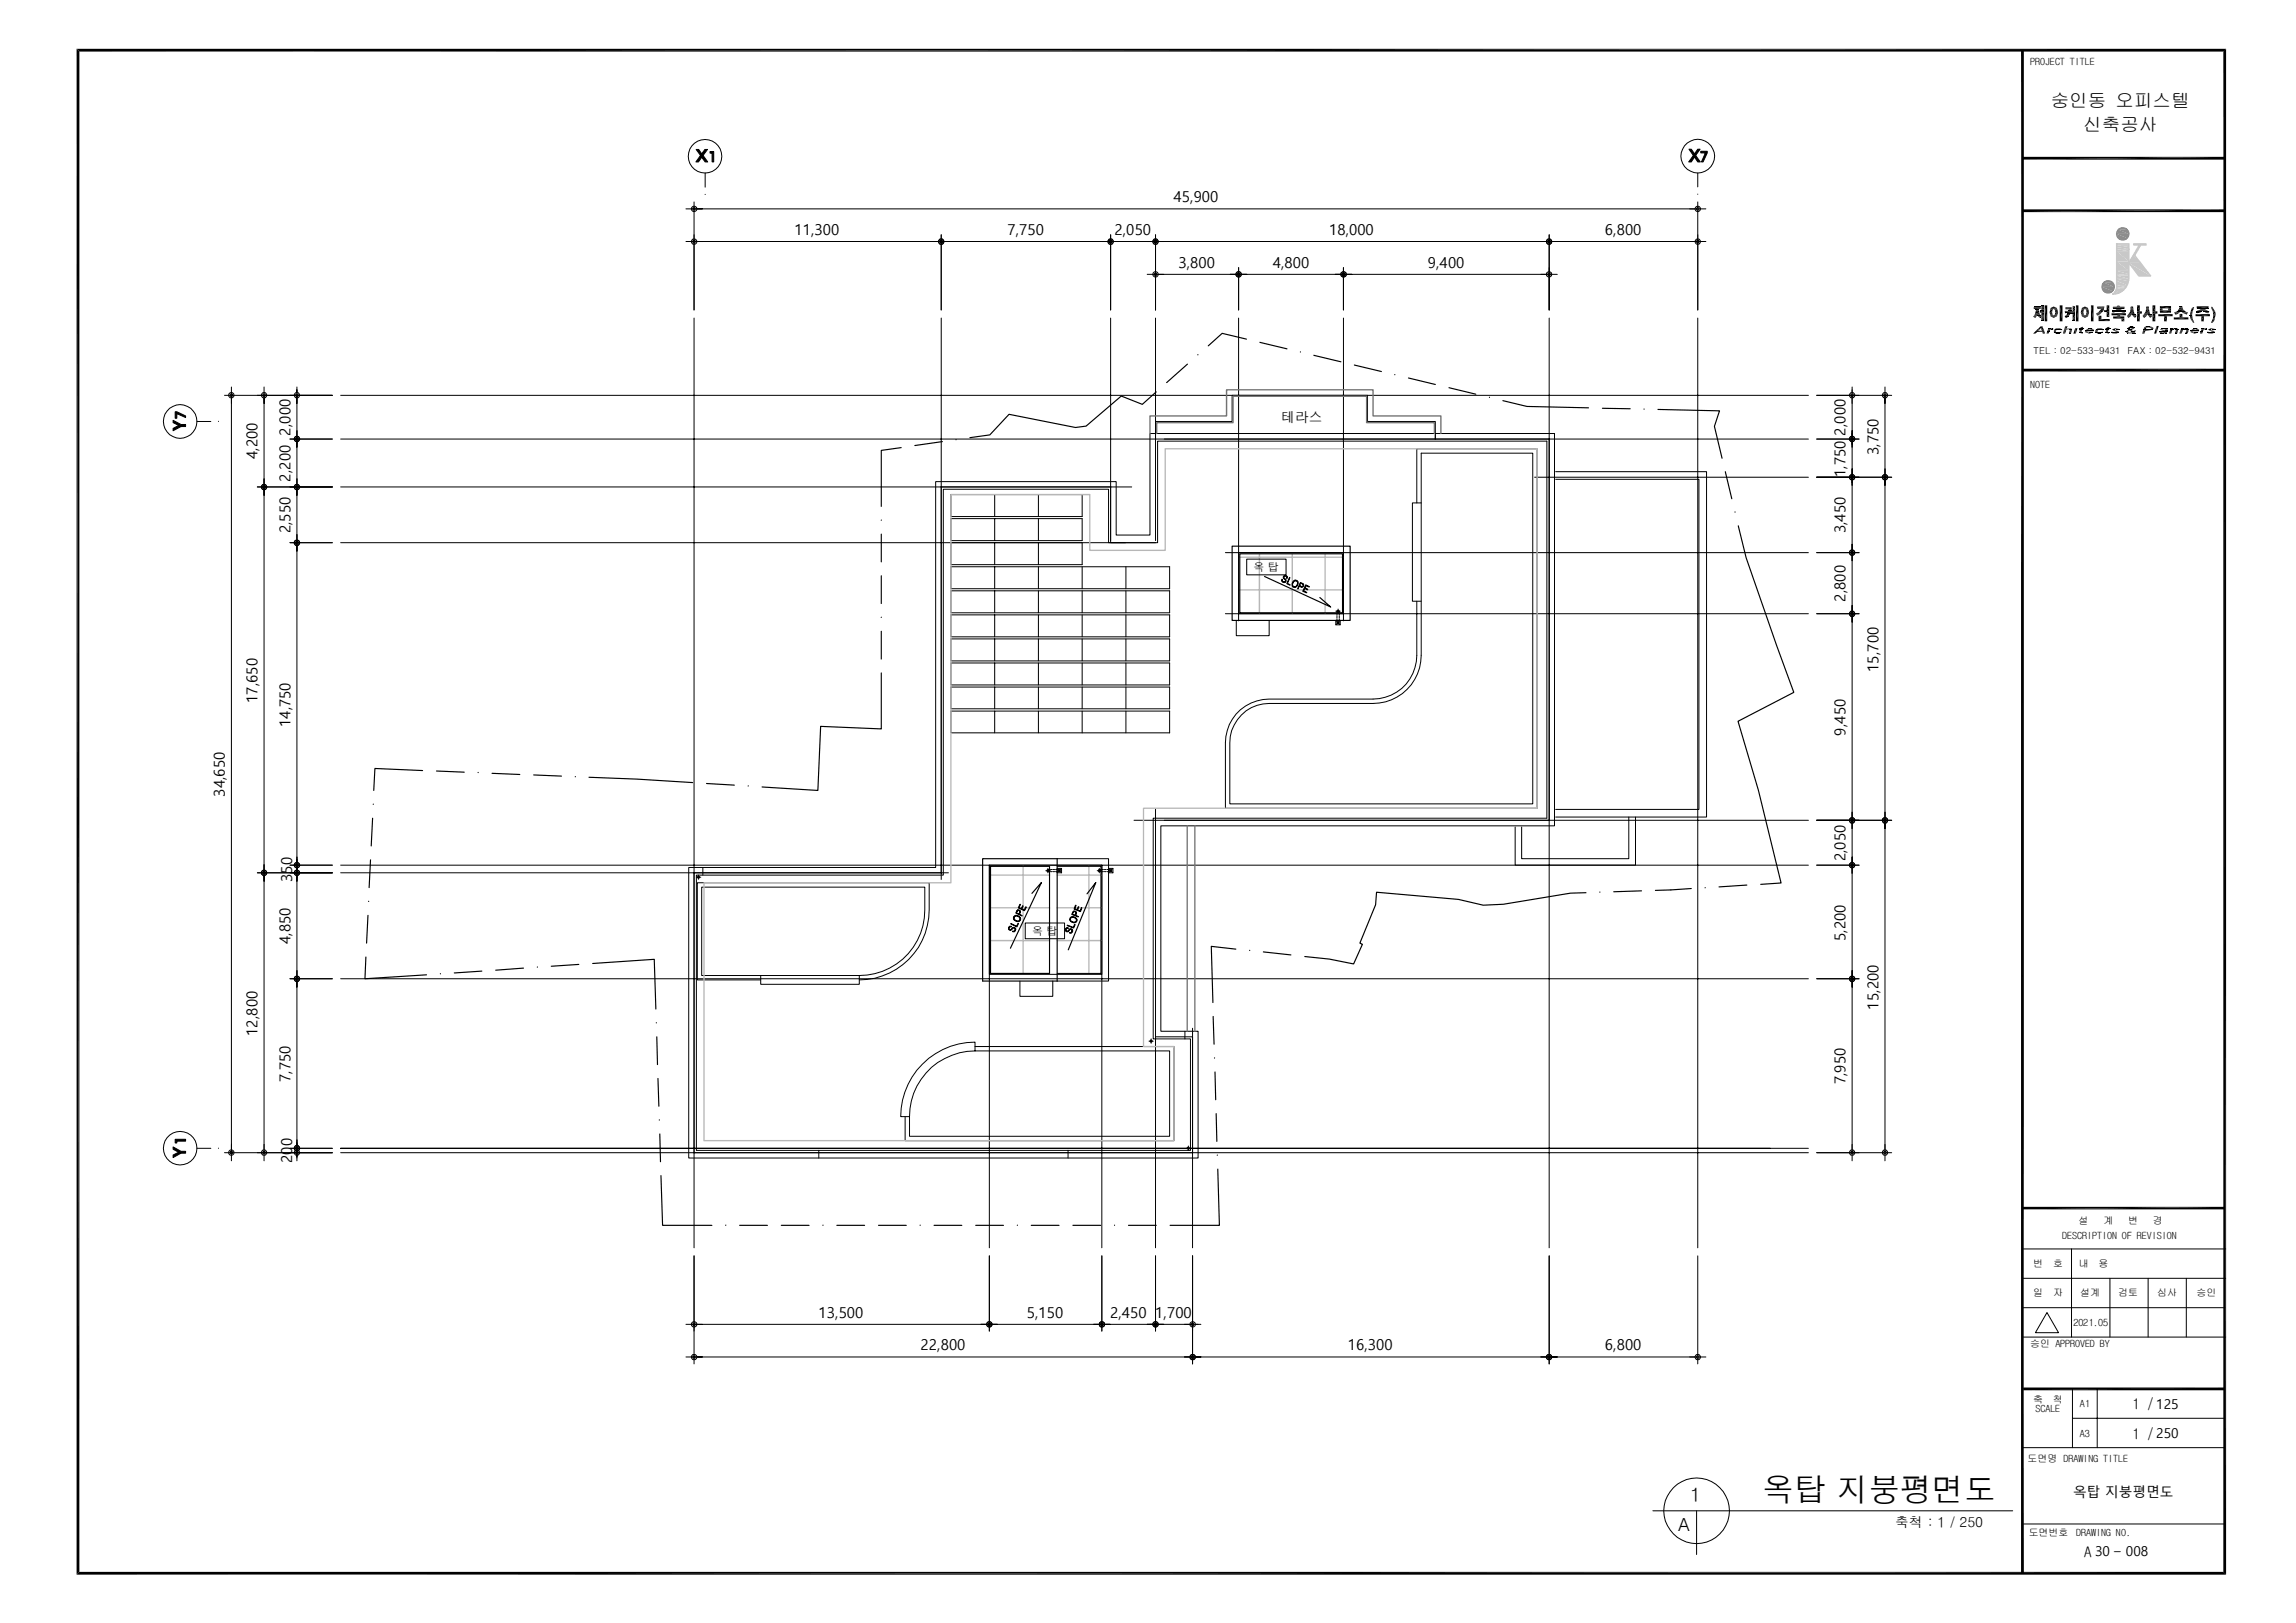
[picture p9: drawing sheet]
<svg xmlns="http://www.w3.org/2000/svg" width="420mm" height="297mm" viewBox="0 0 420 297" stroke-linecap="round" stroke-linejoin="round" font-family="sans-serif">
<defs><g id="words">
<text font-size="5.8" x="322.3" y="274.6">옥탑 지붕평면도</text>
<g font-size="3.4">
<text x="375.1" y="19.6">숭인동 오피스텔</text>
<text x="381.1" y="24">신축공사</text>
</g>
<g font-size="3.3">
<text x="309.2" y="274.6">1</text>
<text x="307" y="280.2">A</text>
</g>
<g font-size="2.8">
<text x="214.7" y="37">45,900</text>
<text x="145.3" y="43">11,300</text>
<text x="184.3" y="43">7,750</text>
<text x="203.9" y="43">2,050</text>
<text x="243.1" y="43">18,000</text>
<text x="293.6" y="43">6,800</text>
<text x="215.6" y="49">3,800</text>
<text x="232.8" y="49">4,800</text>
<text x="261.2" y="49">9,400</text>
<text x="53.1" y="79.7" transform="rotate(-90 53.1 79.7)">2,000</text>
<text x="337.6" y="79.7" transform="rotate(-90 337.6 79.7)">2,000</text>
<text x="343.6" y="83.2" transform="rotate(-90 343.6 83.2)">3,750</text>
<text x="47.1" y="84" transform="rotate(-90 47.1 84)">4,200</text>
<text x="53.1" y="88.1" transform="rotate(-90 53.1 88.1)">2,200</text>
<text x="337.6" y="87.3" transform="rotate(-90 337.6 87.3)">1,750</text>
<text x="53.1" y="97.6" transform="rotate(-90 53.1 97.6)">2,550</text>
<text x="337.6" y="97.6" transform="rotate(-90 337.6 97.6)">3,450</text>
<text x="337.6" y="110.1" transform="rotate(-90 337.6 110.1)">2,800</text>
<text x="343.6" y="122.9" transform="rotate(-90 343.6 122.9)">15,700</text>
<text x="47.1" y="128.7" transform="rotate(-90 47.1 128.7)">17,650</text>
<text x="53.1" y="133.1" transform="rotate(-90 53.1 133.1)">14,750</text>
<text x="337.6" y="134.6" transform="rotate(-90 337.6 134.6)">9,450</text>
<text x="41.1" y="145.8" transform="rotate(-90 41.1 145.8)">34,650</text>
<text x="53.5" y="161.4" transform="rotate(-90 53.5 161.4)">350</text>
<text x="337.6" y="157.6" transform="rotate(-90 337.6 157.6)">2,050</text>
<text x="53.1" y="172.8" transform="rotate(-90 53.1 172.8)">4,850</text>
<text x="337.6" y="172.2" transform="rotate(-90 337.6 172.2)">5,200</text>
<text x="343.6" y="184.7" transform="rotate(-90 343.6 184.7)">15,200</text>
<text x="47.1" y="189.6" transform="rotate(-90 47.1 189.6)">12,800</text>
<text x="53.1" y="198" transform="rotate(-90 53.1 198)">7,750</text>
<text x="337.6" y="198.4" transform="rotate(-90 337.6 198.4)">7,950</text>
<text x="53.5" y="212.9" transform="rotate(-90 53.5 212.9)">200</text>
<text x="149.7" y="241.2">13,500</text>
<text x="187.8" y="241.2">5,150</text>
<text x="203.1" y="241.2">2,450</text>
<text x="211.3" y="241.2">1,700</text>
<text x="168.4" y="247.1">22,800</text>
<text x="246.5" y="247.1">16,300</text>
<text x="293.6" y="247.1">6,800</text>
</g>
<g font-size="2.7">
<text x="390" y="257.9">1 /125</text>
<text x="390" y="263.3">1 /250</text>
<text x="381.3" y="285">A 30 - 008</text>
</g>
<g font-size="2.5">
<text x="234.4" y="77.2">테라스</text>
<text x="379.2" y="274">옥탑 지붕평면도</text>
<text x="346.7" y="279.5">축척 : 1 / 250</text>
</g>
<g font-size="2">
<text x="229.3" y="104.5">옥 탑</text>
<text x="188.8" y="171.1">옥 탑</text>
</g>
<g font-size="1.8">
<text x="371.3" y="11.9">PROJECT TITLE</text>
<text x="371.3" y="71">NOTE</text>
<text x="377.2" y="226.8">DESCRIPTION OF REVISION</text>
<text x="380.2" y="224">설</text>
<text x="384.8" y="224">계</text>
<text x="389.3" y="224">변</text>
<text x="393.8" y="224">경</text>
<text x="371.9" y="231.9">번</text>
<text x="375.6" y="231.9">호</text>
<text x="380.2" y="231.9">내</text>
<text x="383.9" y="231.9">용</text>
<text x="371.9" y="237.2">일</text>
<text x="375.6" y="237.2">자</text>
<text x="380.5" y="237.2">설계</text>
<text x="387.5" y="237.2">검토</text>
<text x="394.6" y="237.2">심사</text>
<text x="401.8" y="237.2">승인</text>
<text x="379.3" y="242.6">2021.05</text>
<text x="371.3" y="246.5">승인 APPROVED BY</text>
<text x="371.9" y="256.8">축</text>
<text x="375.5" y="256.8">척</text>
<text x="380.4" y="257.6">A1</text>
<text x="372.3" y="258.5">SCALE</text>
<text x="380.4" y="262.9">A3</text>
<text x="370.9" y="267.5">도면명 DRAWING TITLE</text>
<text x="371.1" y="281.1">도면번호</text>
<text x="379.8" y="281.1">DRAWING NO.</text>
</g>
<g font-size="1.7">
<text x="372" y="64.7">TEL : 02-533-9431</text>
<text x="389.2" y="64.7">FAX : 02-532-9431</text>
</g>
</g></defs>
<g fill="none" stroke="#000" stroke-width=".18">
<path d="M127 37v19.7M129 31.7v2.5M129 35.6h.1M310.6 37v19.7M310.6 31.7v2.5M310.6 35.5v.1M312 38.2h-186.5M125.5 44.2h186.5M126.8 44h.3v.4h-.3zM127 58.2v170.1M172 44h.3v.4h-.3zM172.2 43v13.7"/>
<path d="M172.2 58.2v102.8M203 44h.3v.4h-.3zM203.2 43v13.7M203.2 58.2v40.7M209.8 50.2h75.1M211.2 44h.3v.4h-.3zM211.4 58.2v22.1M211.4 43v13.7M226.6 58.2v55.4M226.6 49v7.7M245.6 50h.4v.4h-.4zM245.7 49v7.7"/>
<path d="M245.7 58.2v55.4M283.2 44h.3v.4h-.3zM283.2 50h.3v.4h-.3zM283.4 58.2v170.1M283.4 43v13.7M310.4 44h.3v.4h-.3zM310.6 58.2v170.1M386.3 56.8h2.5M386.3 56.9h2.5M386.3 56.9h2.4M386.5 56.2h2.1M386.5 56.5h2.1"/>
<path d="M401.8 56.1h2.2M401.8 56.4h2.2M401.9 56h2.1M36 77.1h2.6M40 77.1h.1M41.1 72.3h19.7M42.1 72.1h.4v.4h-.4zM42.3 70.8v141.6M48.1 72.1h.4v.4h-.4zM48.3 70.8v141.6M54.1 72.1h.4v.4h-.4zM54.3 70.8v141.6"/>
<path d="M62.3 72.3h268.5M262.6 79.5v.8v-3.2h-12.5v-4.8h-24.7v4.8h-14v21.8M332.3 72.3h13.7M338.6 72.1h.4v.4h-.4zM338.8 70.8v141.6M344.6 72.1h.4v.4h-.4zM344.8 70.8v141.6M47.1 89.1h13.7M48.1 88.9h.4v.4h-.4zM53 80.3h7.8M53 99.3h7.8M54.1 80.1h.4v.4h-.4z"/>
<path d="M54.1 88.9h.4v.4h-.4zM54.1 99.1h.4v.4h-.4zM62.3 80.3h268.5M62.3 89.1h144.7M62.3 99.3h143.6M171.2 88.1h33v9.8h6.2v-18.6h74v71.8h-72.1v37.6h6.9v23.2h-93.2v-53.1h45.2zM172.6 89.5h30.2v9.8h9v-18.6h71.2v69h-72.1v40.4h6.9v20.4h-90.4v-50.4h45.2zM173.9 90.5h24.1v4h-24.1zM173.9 94.9h24.1v4h-24.1zM173.9 99.3v4h24.1v-4M181.9 90.5v4M181.9 94.9v4"/>
<path d="M181.9 99.3v4M189.9 90.5v4M189.9 94.9v4M189.9 99.3v4M211.4 99.3h-8.2v-10.2h-31v70.6h-45.2v51.2h91.1v-21.2h-6.7M259.2 92v-9.9h22v65.8h-57v-12a8 8 0 0 1 8-8h19a8 8 0 0 0 8-8v-9.9M260 82.9h20.4v64.2h-55.4v-11.2a7.2 7.2 0 0 1 7.2-7.2h19a8.8 8.8 0 0 0 8.8-8.8zM260 92h-1.6v18h1.6M280.7 87.3h50.1M283.4 80.3v69.8h-70.4M284.6 86.3h27.6v63.2h-27.6M284.6 87.7h26.2v60.4h-26.2"/>
<path d="M332.3 80.3h7.8M332.3 87.3h13.7M338.6 80.1h.4v.4h-.4zM173.9 103.7h40.1v4h-40.1zM173.9 108.1h40.1v4h-40.1zM173.9 112.5h40.1v4h-40.1zM173.9 116.9h40.1v4h-40.1zM181.9 103.7v4M181.9 108.1v4M181.9 112.5v4M181.9 116.9v4M189.9 103.7v4"/>
<path d="M189.9 108.1v4M189.9 112.5v4M189.9 116.9v4M198 103.7v4M198 108.1v4M198 112.5v4M198 116.9v4M206 103.7v4M206 108.1v4M206 112.5v4M206 116.9v4M224.2 112.3h106.6"/>
<path d="M224.2 101.1h106.6M226.1 113.5v2.8h6.1v-2.8M226.6 101.1h19.1v11.2h-19.1zM228 102.3h7.2v2.9h-7.2zM244.3 113.5h.9v.8h-.9zM244.3 113.5l.9 .8M244.3 111.8h.9M244.6 111.8v.3M244.6 112.3v.3M244.6 112.8v.3M244.6 113.2v.3M244.6 113.8h.3v.3h-.3z"/>
<path d="M244.6 111.7h.3v.3h-.3zM244.8 111.5v.8M245 111.8v.3M245 112.3v.3M245 112.8v.3M245 113.2v.3M245.2 113.5l-.9 .8M332.3 112.3h7.8M332.3 101.1h7.8M338.6 112.1h.4v.4h-.4zM173.9 121.3h40.1v4h-40.1zM173.9 125.7h40.1v4h-40.1z"/>
<path d="M173.9 130.1h40.1v4h-40.1zM181.9 121.3v4M181.9 125.7v4M181.9 130.1v4M189.9 121.3v4M189.9 125.7v4M189.9 130.1v4M198 121.3v4M198 125.7v4M198 130.1v4M206 121.3v4M206 125.7v4"/>
<path d="M206 130.1v4M47.1 159.7h13.7M53 158.3h7.8M62.3 158.3h268.5M62.3 159.7h111.2M128.6 158.7v1.4M181 158.3h20.5v20h-20.5zM181 158.3v70M191.3 159.3h.8M191.6 159.2h.3v.3h-.3zM191.7 159.1h.3M191.7 159.5h.3"/>
<path d="M191.7 158.9v.8M192.2 159.1h.2M192.2 159.5h.2M192.6 159.1h.3M192.6 159.5h.3M193.1 159.1h.3M193.1 159.5h.3M193.4 158.9h.8v.8h-.8zM193.4 158.5h8v19.6h-8M193.4 157.1h9.4v22.4h-9.4M193.4 158.9l.8 .8M193.6 159.2h.3v.3h-.3z"/>
<path d="M194.2 158.9l-.8 .8M200.7 159.3h.8M201 159.2h.3v.3h-.3zM201.1 159.1h.3M201.1 159.5h.3M201.1 158.9v.8M201.5 158.3v70M201.5 159.1h.3M201.5 159.5h.3M202 159.1h.3M202 159.5h.3M202.5 159.1h.3"/>
<path d="M202.5 159.5h.3M202.8 158.9h.8v.8h-.8zM202.8 158.9l.8 .8M203 159.2h.3v.3h-.3zM203.6 158.9l-.8 .8M207.4 150.1h123.4M211.4 148v80.3M297.9 149.5v7.6h-19.6v-5.8M299.2 149.5v8.8h-22v-7M332.3 158.3h7.8M338.6 149.9h.4v.4h-.4zM344.6 149.9h.4v.4h-.4z"/>
<path d="M346 150.1h-13.7M53 179.1h7.8M54.1 178.9h.4v.4h-.4zM62.3 179.1h268.5M127.4 160.5h.8M127.6 160.4h.3v.3h-.3zM127.8 160.1v.8M128.4 162.3h40.8v4.2a11.9 11.9 0 0 1-12 12h-28.8zM139.1 178.5v1.6h18.1v-1.6M139.1 179.3h-11.5v-17.8h42.4v5a12.8 12.8 0 0 1-12.8 12.8M186.6 179.5v2.8h6v-2.8M187.5 168.9h7.2v2.9h-7.2z"/>
<path d="M332.3 179.1h7.8M338.6 178.9h.4v.4h-.4zM178.4 192.3a11.9 11.9 0 0 0-12 12v3.6h47.6v-15.6h-35.6v-1.6a13.7 13.7 0 0 0-13.6 13.6h1.6M178.4 191.5h36.4v17.2h-49.2v-4.4M210.2 190.5h.7M210.4 190.4h.3v.3h-.3zM210.6 190.1v.8M216.7 188.7v1.4M218.1 188.2v40.1M36 210.1h2.6M40 210.1h.1M41.1 210.9h19.7"/>
<path d="M42.1 210.7h.4v.4h-.4zM48.1 210.7h.4v.4h-.4zM53 210.1h7.8M54.1 210.7h.4v.4h-.4zM62.3 210.1h268.5M62.3 210.9h268.5M149.8 210.5v1.4M195.4 210.5v1.4M217.2 210h.3v.3h-.3zM217.4 209.7v.8M338.6 210.7h.4v.4h-.4zM344.6 210.7h.4v.4h-.4z"/>
<path d="M346 210.9h-13.7M127 229.8v19.8M181 229.8v13.8M201.5 229.8v13.8M211.4 229.8v13.8M218.1 229.8v19.8M283.4 229.8v19.8M310.6 229.8v19.8M125.5 242.4h94.2M125.5 248.3h186.5M126.8 248.2h.3v.3h-.3zM201.4 242.2h.4v.3h-.4z"/>
<path d="M218 242.2h.4v.3h-.4zM218 248.2h.4v.3h-.4zM283.2 248.2h.3v.3h-.3zM310.4 248.2h.3v.3h-.3z"/>
<circle cx="126.9" cy="38.2" r=".5"/>
<circle cx="127" cy="38.2" r=".25"/>
<circle cx="129" cy="28.6" r="3.1"/>
<circle cx="310.6" cy="38.2" r=".25"/>
<circle cx="310.6" cy="38.2" r=".5"/>
<circle cx="310.6" cy="28.6" r="3.1"/>
<circle cx="127" cy="44.2" r=".51"/>
<circle cx="172.2" cy="44.2" r=".51"/>
<circle cx="203.2" cy="44.2" r=".51"/>
<circle cx="211.4" cy="50.2" r=".5"/>
<circle cx="211.4" cy="50.2" r=".25"/>
<circle cx="211.4" cy="44.2" r=".51"/>
<circle cx="226.6" cy="50.2" r=".5"/>
<circle cx="226.6" cy="50.2" r=".25"/>
<circle cx="245.8" cy="50.2" r=".48"/>
<circle cx="283.3" cy="44.2" r=".5"/>
<circle cx="283.4" cy="50.2" r=".48"/>
<circle cx="283.4" cy="44.2" r=".5"/>
<circle cx="310.6" cy="44.2" r=".51"/>
<circle cx="33" cy="77.1" r="3.1"/>
<circle cx="42.3" cy="72.3" r=".5"/>
<circle cx="48.3" cy="72.3" r=".48"/>
<circle cx="54.3" cy="72.3" r=".48"/>
<circle cx="338.8" cy="72.3" r=".48"/>
<circle cx="344.8" cy="72.3" r=".48"/>
<circle cx="48.3" cy="89.1" r=".48"/>
<circle cx="54.3" cy="99.3" r=".5"/>
<circle cx="54.3" cy="80.3" r=".48"/>
<circle cx="54.3" cy="89.1" r=".48"/>
<circle cx="54.3" cy="99.3" r=".48"/>
<circle cx="338.8" cy="87.3" r=".25"/>
<circle cx="338.8" cy="80.3" r=".48"/>
<circle cx="338.8" cy="87.3" r=".5"/>
<circle cx="344.8" cy="87.3" r=".25"/>
<circle cx="344.8" cy="87.3" r=".5"/>
<circle cx="338.8" cy="101.1" r=".25"/>
<circle cx="338.8" cy="112.3" r=".48"/>
<circle cx="338.8" cy="101.1" r=".5"/>
<circle cx="48.3" cy="159.7" r=".25"/>
<circle cx="48.3" cy="159.7" r=".5"/>
<circle cx="54.3" cy="159.7" r=".25"/>
<circle cx="54.3" cy="158.3" r=".5"/>
<circle cx="54.3" cy="159.7" r=".5"/>
<circle cx="54.3" cy="158.3" r=".25"/>
<circle cx="338.8" cy="158.3" r=".25"/>
<circle cx="338.8" cy="150.1" r=".48"/>
<circle cx="338.8" cy="158.3" r=".5"/>
<circle cx="338.8" cy="150.1" r=".5"/>
<circle cx="344.8" cy="150.1" r=".5"/>
<circle cx="344.8" cy="150.1" r=".48"/>
<circle cx="54.3" cy="179.1" r=".5"/>
<circle cx="54.3" cy="179.1" r=".48"/>
<circle cx="338.8" cy="179.1" r=".48"/>
<circle cx="338.8" cy="179.1" r=".5"/>
<circle cx="33" cy="210.1" r="3.1"/>
<circle cx="42.3" cy="210.9" r=".5"/>
<circle cx="48.3" cy="210.9" r=".48"/>
<circle cx="54.3" cy="210.1" r=".48"/>
<circle cx="54.3" cy="210.9" r=".48"/>
<circle cx="54.3" cy="210.1" r=".25"/>
<circle cx="338.8" cy="210.9" r=".48"/>
<circle cx="344.8" cy="210.9" r=".48"/>
<circle cx="126.9" cy="242.4" r=".5"/>
<circle cx="127" cy="242.4" r=".25"/>
<circle cx="127" cy="248.3" r=".51"/>
<circle cx="181" cy="242.4" r=".5"/>
<circle cx="181" cy="242.4" r=".25"/>
<circle cx="201.6" cy="242.4" r=".5"/>
<circle cx="201.6" cy="242.4" r=".48"/>
<circle cx="211.4" cy="242.4" r=".25"/>
<circle cx="211.4" cy="242.4" r=".5"/>
<circle cx="218.2" cy="248.3" r=".5"/>
<circle cx="218.2" cy="242.4" r=".48"/>
<circle cx="283.3" cy="248.3" r=".5"/>
<circle cx="283.4" cy="248.3" r=".5"/>
<circle cx="310.6" cy="248.3" r=".51"/>
</g>
<g fill="none" stroke="#bababa" stroke-width=".25">
<path d="M173.9 90.5h25.4v10.2h13.8v-18.6h68.1v65.8h-72v43.6h5.6v17.2h-86v-47.2h45.1zM226.8 102h18.8M226.8 107.9h18.8M230.4 101.3v10.8M236.4 101.3v10.8M242.4 101.3v10.8M187.2 158.5v19.6M199.2 158.5v19.6M181.2 160.1h10.8M181.2 166.1h10.8M181.2 172.1h10.8M193.4 160.1h8"/>
<path d="M193.4 166.1h8M193.4 172.1h8"/>
</g>
<g fill="none" stroke="#000" stroke-width=".21">
<path d="M386.5 56.4h2.1M211.5 71.7l-2.5 2.3-3.9-1.5-6.4 5.5-2 .2-12.1-2.4-3.5 3.8-3.7 .5M217.2 66.6l-3.8 3.4M219.1 64.9h.1M228 62.1l-4.4-1.1-2.6 2.3M230.5 62.7l4.9 1.1M237.9 64.4h.1M240.3 65l5 1.2M247.7 66.8l5 1.2M255.1 68.5v.1M257.6 69.2l5 1.2M265 71l5 1.1"/>
<path d="M272.5 72.7h.1M274.9 73.3l4.4 1.1 11.3 .2M293.1 74.7l5.1 .1M300.7 74.8v.1M303.3 74.9l11.2 .3-.9 2.8 1.4 5.9M161.2 95.2h.1M161.2 97.7v5.1M164.8 81.9l-3.6 .5v10.3M172.4 80.8l-5.1 .7M174.9 80.4v.1M225.4 99.9h21.6v13.6h-21.6zM315.6 86.3l1.2 5"/>
<path d="M317.4 93.7h.1M318 96.2l1.4 5.9 5.6 16.1 3.1 8.5-10.2 5.3 3.7 12.6 4.2 17-3.7 .2M161.2 105.4v5M161.2 112.9v.1M161.2 115.5v5.1M226.8 101.3h18.8v10.8h-18.8zM231.3 105.5l12.1 5.6-2-1.8M161.2 123.1v10.3l-11.1-.5-.5 11.8-10.2-.7M67.8 157.4l-.3 5M68.2 149.7l-.3 5.1M68.3 147.2h.1M77.3 141l-8.7-.4-.2 4.1"/>
<path d="M79.8 141.1l5.1 .2M87.5 141.4h.1M90 141.5l5.1 .2M97.6 141.8l5.1 .2M105.2 142.1v.1M107.7 142.2l8.8 .4 10.2 .6M129.2 143.4l5.1 .3M136.9 143.8h.1M179.7 157.1h13.7v22.4h-13.7zM181.2 158.5h10.8v19.6h-10.8zM66.9 175.1l-.1 4 11.2-.7M67.3 167.5l-.2 5.1"/>
<path d="M67.4 164.9v.1M80.6 178.2h.1M88.1 177.7l-5 .4M95.8 177.2l-5.1 .3M98.3 177h.1M105.9 176.5l-5.1 .3M108.4 176.3l11.3-.7 .3 9.1M188.8 163.5l1.7-2-5.7 12M198.8 163.6l1.6-2.1-5 12.3M226.1 173.7l-4.5-.5 .3 10.3M228.6 173.9h.1M231.1 174.2l5 .6"/>
<path d="M290.1 163.4h-2.8l-12.3 2.1-3.7 .2-4.5-1.1-15-1.3-.2 2.3-2.8 7 .4 .2-1.6 3.6-4.4-.9-4.5-.5M292.7 163.2v.1M300.3 163l-5.1 .2M309.4 162.6l-6.6 .3M311.9 162.4v.1M319.5 162l-5 .3M120.1 187.2h.1M120.1 189.7l.2 5.1M120.4 197.4l.1 5M221.9 186l.2 5.1M222.2 193.6h.1M222.2 196.2l.2 5.1"/>
<path d="M120.6 204.9v.1M120.7 207.5l.1 5.1M120.9 215.1l.3 9.1h9M222.5 203.8l.1 5.1M222.7 211.4h.1M222.8 214l.3 10.2h-9.1M132.8 224.2h.1M135.3 224.2h5.1M142.9 224.2h5.1M150.5 224.2h.1M153.1 224.2h5.1M160.7 224.2h5.1"/>
<path d="M168.3 224.2h.1M170.9 224.2h5M178.5 224.2h5.1M186.1 224.2h.1M188.6 224.2h5.1M196.3 224.2h5M203.9 224.2h.1M206.4 224.2h5.1"/>
</g>
<g fill="#000" stroke="#000" stroke-width=".18">
<path d="M127.3 27.3h.5l.6 .9-.3 .2z" fill-rule="evenodd"/>
<path d="M128.1 28.4l.3 .4-.6 .8h-.5z" fill-rule="evenodd"/>
<path d="M128.9 27.3h.5l-.8 1.1 .9 1.2h-.5l-.9-1.2z" fill-rule="evenodd"/>
<path d="M129.9 27.7h.7v1.9h-.3v-1.6h-.4z" fill-rule="evenodd"/>
<path d="M308.9 27.3h.5l.6 .9-.2 .2z" fill-rule="evenodd"/>
<path d="M309.8 28.4l.2 .3-.6 .9h-.5z" fill-rule="evenodd"/>
<path d="M310.6 27.3h.4l-.8 1.1 .8 1.2h-.4l-.8-1.2z" fill-rule="evenodd"/>
<path d="M311.1 27.7h1.2v.3l-.8 1.6h-.3l.8-1.6h-.9z" fill-rule="evenodd"/>
<path d="M31.7 76.9l1.4 .8h.9v.4h-.9l-1.4-.8z" fill-rule="evenodd"/>
<path d="M31.7 78.4l1-.5 .4 .2-1.4 .7z" fill-rule="evenodd"/>
<path d="M32 75.4h.3l1.7 .7v.3l-1.7-.7v.8h-.3z" fill-rule="evenodd"/>
<path d="M234.5 106h.1v.4l.4 .2h-.2a.44 .44 0 0 1-.3-.6z" fill-rule="evenodd"/>
<path d="M234.9 105.4l.3-.1 .3 .2h-.3a.23 .23 0 0 0-.3 0 .23 .23 0 0 0 0 .3l.3 .3v.3l-.2 .2-.2-.1a.26 .26 0 0 0 .3-.2 .26 .26 0 0 0-.1-.3 .37 .37 0 0 1-.1-.6z" fill-rule="evenodd"/>
<path d="M235.2 105.5l.3 .1v.2h-.2l.1-.3z" fill-rule="evenodd"/>
<path d="M235.9 105.7h.1l-.5 1.1 .5 .2v.1l-.6-.3z" fill-rule="evenodd"/>
<path d="M236.6 106.3l.3-.1 .3 .1-.6 .1-.2 .5 .1 .3 .4 .3a.65 .65 0 0 1-.6-.5 .65 .65 0 0 1 .3-.7z" fill-rule="evenodd"/>
<path d="M236.9 106.2l.5 .2v.5l-.3 .5h-.5l.5-.1 .2-.3a.48 .48 0 0 0-.1-.7z" fill-rule="evenodd"/>
<path d="M237.9 106.6l.6 .4-.6-.3-.2 .5 .5 .2-.5-.1-.3 .5v-.1z" fill-rule="evenodd"/>
<path d="M237.7 107.2l.3 .1a.25 .25 0 0 0 .3-.1 .25 .25 0 0 0-.1-.4l.3 .2-.2 .4z" fill-rule="evenodd"/>
<path d="M238.8 107l.7 .4-.6-.2-.2 .4 .5 .2v.2l-.5-.3-.2 .4 .6 .3-.1 .1-.7-.3z" fill-rule="evenodd"/>
<path d="M184.6 169.6l.1-.1-.1 .3a.23 .23 0 0 0 .1 .3 .23 .23 0 0 0 .3-.1 .43 .43 0 0 1 .4-.3 .43 .43 0 0 1 .4 .3l-.1 .2a.27 .27 0 0 0-.1-.4 .27 .27 0 0 0-.4 .2l-.1 .1a.38 .38 0 0 1-.5 0 .38 .38 0 0 1 0-.5z" fill-rule="evenodd"/>
<path d="M184.7 169.5h.3l-.4 .3z" fill-rule="evenodd"/>
<path d="M184.9 169l1.1 .5 .2-.5h.1l-.3 .6-1.1-.5z" fill-rule="evenodd"/>
<path d="M185.3 170.4h.2l.3-.4v.2a.28 .28 0 0 1-.2 .3 .28 .28 0 0 1-.3-.1z" fill-rule="evenodd"/>
<path d="M185.5 167.9v.3l.5 .3h.4l.3-.4a.66 .66 0 0 1-.6 .6 .66 .66 0 0 1-.7-.6z" fill-rule="evenodd"/>
<path d="M185.6 167.6l.4-.1 .5 .2 .2 .3-.1 .3a.61 .61 0 0 0-.4-.6 .61 .61 0 0 0-.7 .2l-.1 .2z" fill-rule="evenodd"/>
<path d="M186 166.6l.2-.1-.3 .5 .5 .3 .2-.5-.1 .5 .5 .3h-.1l-1.1-.5z" fill-rule="evenodd"/>
<path d="M186.2 166.5l.4 .2-.2 .6 .1-.3a.27 .27 0 0 0-.1-.3 .27 .27 0 0 0-.3 .1z" fill-rule="evenodd"/>
<path d="M186.6 165.5h.1l-.3 .6 .4 .2 .3-.6 .1 .1-.3 .5 .5 .2 .2-.6 .1 .1-.3 .7-1.1-.5z" fill-rule="evenodd"/>
<path d="M195.1 169.8l-.1 .3a.23 .23 0 0 0 .1 .3 .23 .23 0 0 0 .3-.1l.2-.2a.35 .35 0 0 1 .6 .1l-.1 .3a.3 .3 0 0 0-.3-.4 .3 .3 0 0 0-.3 .3 .36 .36 0 0 1-.6-.1 .36 .36 0 0 1 .2-.5z" fill-rule="evenodd"/>
<path d="M195.1 169.8h.3l-.4 .3z" fill-rule="evenodd"/>
<path d="M195.2 169.3l1.1 .4 .3-.5h.1l-.3 .6-1.2-.4z" fill-rule="evenodd"/>
<path d="M195.7 170.6h.3l.2-.4-.1 .4a.25 .25 0 0 1-.2 .2 .25 .25 0 0 1-.2-.2z" fill-rule="evenodd"/>
<path d="M195.8 168.1a.63 .63 0 0 0 .4 .6 .63 .63 0 0 0 .7-.2l.1-.2v.3l-.2 .2h-.7l-.4-.4z" fill-rule="evenodd"/>
<path d="M195.9 167.9h.7l.4 .3-.1 .3-.1-.4-.5-.2h-.3l-.3 .5v-.3z" fill-rule="evenodd"/>
<path d="M196.3 166.8l-.1 .5 .5 .2 .2-.5-.1 .5 .5 .2-.1 .1-1.2-.5z" fill-rule="evenodd"/>
<path d="M196.4 166.7l.5 .2-.2 .6 .1-.2a.27 .27 0 0 0-.1-.4 .27 .27 0 0 0-.4 .1z" fill-rule="evenodd"/>
<path d="M196.7 165.7h.2l-.3 .6 .4 .2 .2-.6h.2l-.3 .6 .5 .2 .2-.6h.1l-.2 .7-1.2-.4z" fill-rule="evenodd"/>
<path d="M31.7 209.9l1.4 .8h.9v.3h-.9l-.4-.1-1-.6z" fill-rule="evenodd"/>
<path d="M31.7 211.4l1-.5 .4 .1-1.4 .8z" fill-rule="evenodd"/>
<path d="M32 208.5h2v.3h-1.7v.4h-.3z" fill-rule="evenodd"/>
</g>
<path d="M210.4 79.3v-3.2h14v-4.8h26.8v4.8h12.4v3.2M211.6 79.3v-2h14v-4.8h24.4v4.8h12.4v2M217.2 151.1v37.6M218.6 151.1v37.6" fill="none" stroke="#767676" stroke-width=".25"/>
<g fill="#000">
<path d="M371.9 57.9l.5 .1h-.4zM371.9 57.9h.6l-.1 .1zM372 56.2h1.3zM372 56.2l1.3 .1zM372 56.3l1.3 .2h-1.3zM372 56.3h1.3v.2zM372 56.5l1 .1zM372 56.5h1.3zM372 58l.3 .2zM372 58h.4l-.1 .2zM371.9 57.9l.2-.2 .4 .2zM372.1 57.7h.5l-.1 .2z"/>
<path d="M372.2 57.7h.4h-.5zM372.2 57.7h.5zM372.2 57.6l.5 .1h-.5zM372.2 57.6h.5zM372.3 57.3l.9 .3h-1zM372.3 57.3h.7l.2 .3zM372.4 56.6h.5zM372.4 56.6h.6zM372.4 56.9l.6 .4h-.7zM372.4 56.9h.6v.4zM372.4 56.6l.5 .1zM372.4 56.7l.6 .2h-.6z"/>
<path d="M372.4 56.7h.5l.1 .2zM372.7 57.6l.6 .1h-.6zM372.7 57.6h.5l.1 .1zM372.7 57.7h.6zM372.7 57.7l.7 .1h-.6zM372.7 57.7h.6l.1 .1zM372.8 57.8l1.1 .1zM372.9 57.9l.5 .1zM372.9 57.9h.5zM372.9 58l.3 .2zM372.9 58h.5l-.2 .2zM373.1 56.9l.8 .3h-.8z"/>
<path d="M373.1 56.9h.8v.3zM373.1 57.2l.8 .1zM373.3 59.7l.4 .3h-.7zM373.3 59.7h.3l.1 .3zM373.1 56.9h.8zM373.3 56.9h.6zM373.4 55.9h.5zM373.4 55.9l.5 .3h-.5zM373.4 55.9h.5v.3zM373.4 56.2l.5 .4h-.5zM373.4 56.2h.5v.4zM373.4 56.6l.5 .2h-.5z"/>
<path d="M373.4 56.6h.5v.2zM373.4 56.8l.5 .1zM373.4 57.3l.5 .4h-.5zM373.4 57.3h.5v.4zM373.4 57.7l.5 .1zM373.4 57.9l.5 .1zM373.4 58l.5 .2h-.5zM373.4 58h.5v.2zM373.4 58.2l.5 .2h-.5zM373.4 58.2h.5v.2zM373.4 58.4l.5 .2h-.5zM373.4 58.4h.5v.2z"/>
<path d="M373.4 58.6l.5 .1zM373.4 58.7h.5zM374 55.9l.5 2.9h-.5zM374 55.9h.5v2.9zM374.9 57.1l.6 .5h-.5zM374.9 57.1h.5l.1 .5zM375 56.7l.4 .4h-.5zM375 56.7h.5l-.1 .4zM375 57.6l.7 .1h-.6zM375 57.6h.5l.2 .1zM375.1 56.5l.4 .2h-.5zM375.1 56.5h.6l-.2 .2z"/>
<path d="M375.1 57.7l1.1 .2h-1.1zM375.1 57.7h1.2l-.1 .2zM375.1 56.3l1.2 .2h-1.2zM375.1 56.3h1.1l.1 .2zM375.1 57.9h1.1l-.5 .3zM375.1 56.3l.6-.2 .5 .2zM375.7 56.5l.6 .2h-.4zM375.7 56.5h.6v.2zM375.9 56.7l.6 .4h-.5zM375.9 56.7h.4l.2 .4zM375.7 57.7l.2-.1 .4 .1zM375.9 57.6h.4v.1z"/>
<path d="M376 57.1l.3 .5h-.4zM376 57.1h.5l-.2 .5zM376.8 55.9l.5 2.9h-.5zM376.8 55.9h.5v2.9zM377.7 56.9l1.3 .1zM377.7 57l1.9 .3h-1.9zM377.7 57h1.9v.3zM377.7 57.9l.6 .1zM377.7 57.9h.7zM377.7 58h.6zM377.7 58l.3 .2zM377.7 58h.6l-.3 .2z"/>
<path d="M377.7 57.3h.4zM377.7 57.3h.6zM377.7 59.8l.3 .3h-.3zM377.7 59.8h.5l-.2 .3zM377.8 56.2l1.2 .1h-1.2zM377.8 56.2h1.1l.1 .1zM377.8 56.3l1.2 .1zM377.8 56.4l1.1 .2h-1.1zM377.8 56.4h1.2l-.1 .2zM377.8 59.7l.4 .1h-.5zM377.8 59.7h.4zM377.9 58.2h.1z"/>
<path d="M377.7 57.9l.2-.2 .5 .2zM377.9 57.7h.6l-.1 .2zM377.9 57.7l.3-.3 .3 .3zM378.2 57.4h.6l-.3 .3zM378.2 57.4h1.4zM378.2 57.4h.6zM378.2 57.4h.7zM378.3 56.6h.6zM377.7 56.9h1.2zM378.3 56.9h.6zM378.3 57.3l1.3 .1h-1.4zM378.3 57.3l1.3 .1z"/>
<path d="M378.5 56.8h.4zM378.5 56.8l.4 .1zM378.5 56.6l.4 .2h-.4zM378.5 56.6h.4v.2zM378.9 57.4h.7zM379.1 56.9l.5 .1zM379.1 56h.5zM379.1 56l.5 .6h-.5zM379.1 56h.5v.6zM379.1 56.6l.5 .3h-.5zM379.1 56.6h.5v.3zM379.1 56.9h.5z"/>
<path d="M379.1 57.4l.5 .6h-.5zM379.1 57.4h.5v.6zM379.1 58l.5 .3h-.5zM379.1 58h.5v.3zM379.1 58.3l.5 .3h-.5zM379.1 58.3h.5v.3zM379.1 58.6l.5 .1zM379.1 58.7h.4zM379.1 58.7h.5zM379.7 55.9l.5 2.9h-.5zM379.7 55.9h.5v2.9zM380.6 57.1l.6 .5h-.5z"/>
<path d="M380.6 57.1h.5l.1 .5zM380.7 59.9l.3 .2h-.5zM380.7 59.9h.3v.2zM380.7 56.7l.4 .4h-.5zM380.7 56.7h.5l-.1 .4zM380.7 57.6l.7 .1h-.6zM380.7 57.6h.5l.2 .1zM380.8 56.5l.4 .2h-.5zM380.8 56.5h.6l-.2 .2zM380.8 57.7l1.1 .2h-1.1zM380.8 57.7h1.2l-.1 .2zM380.8 56.3l1.2 .2h-1.2z"/>
<path d="M380.8 56.3h1.1l.1 .2zM380.8 57.9h1.1l-.5 .3zM380.7 59.9l.3-.1zM380.8 56.3l.6-.2 .5 .2zM381.4 56.5l.6 .2h-.4zM381.4 56.5h.6v.2zM381.6 56.7l.5 .4h-.4zM381.6 56.7h.4l.1 .4zM381.4 57.7l.2-.1 .4 .1zM381.6 57.6h.4v.1zM381.7 57.1l.3 .5h-.4zM381.7 57.1h.4l-.1 .5z"/>
<path d="M382.5 55.9l.4 2.9h-.4zM382.5 55.9h.4v2.9zM383.4 57.4l.8 .1h-.7zM383.4 57.4h.9l-.1 .1zM383.4 57.4h.9zM383.5 57.3h.8zM383.5 57.5h.6zM383.5 57.5h.7zM383.5 57.5l.3 .2h-.2zM383.5 57.5h.6l-.3 .2zM383.6 56.1l1.3 .2h-1.3zM383.6 56.1h1.3v.2z"/>
<path d="M383.6 56.3l1.3 .2h-1.2zM383.6 56.3h1.3v.2zM383.6 57.7h.2zM383.6 56.1h1.3zM383.8 56.1h1.1zM383.5 57.3l.3-.1 .5 .1zM383.8 57.2h.7l-.2 .1zM383.9 57.8l.5 .6h-.5zM383.9 57.8h.5v.6zM384 56.9l.5 .3h-.7zM384 56.9h.8l-.3 .3zM384.4 56.5l.4 .4h-.8z"/>
<path d="M384.4 56.5h.5l-.1 .4zM384.9 56.7l.9 .4h-.9zM384.9 56.7h.9v.4zM385.4 55.9l.4 .8h-.4zM385.4 55.9h.4v.8zM385.4 57.1l.4 .9h-.4zM385.4 57.1h.4v.9zM385.4 59.9l.4 .2h-.5zM385.4 59.9h.5l-.1 .2zM385.4 59.9l.5-.1zM386.3 56.9l.4 .2h-.2zM386.3 56.9h1.2l-.8 .2z"/>
<path d="M386.5 57.1v.1zM386.5 57.1h.2zM386.5 56.5h1.9zM386.6 56.1l2 .1zM387 56.5l.9 .1zM386.5 56.8h1.9zM387 56.7l1.4 .1zM387 56.7h1.2zM387.1 56.6l1.1 .1zM387.2 56l.6 .1h-.6zM387.2 56l.6 .1zM387.1 56.6h.8z"/>
<path d="M387.2 56.6h.7zM387.3 56h.5h-.6zM387.3 56h.5zM387.3 57.7l.5 .2h-.5zM387.3 57.7h.5v.2zM387.3 55.9l.4 .1zM387.5 56.9l1.2 .2zM387.5 56.9h1.2v.2zM388.1 58.3l.5 .5h-.5zM388.1 58.3h.5v.5zM388.2 57.1l.5 .1zM388.3 57.2h.3z"/>
<path d="M388.3 57.2h.4zM389.1 57.7l.7 .1zM389.1 57.8l.5 .2h-.4zM389.1 57.8h.7l-.2 .2zM389.2 58l.2 .2zM389.2 58h.4l-.2 .2zM389.3 57.6l.5 .1h-.7zM389.3 57.6h.6l-.1 .1zM389.4 59.9h.5zM389.2 60l.2-.1 .2 .1zM389.4 59.9h.5l-.3 .1zM389.5 57.3l1.1 .3h-1.3z"/>
<path d="M389.5 57.3h.9l.2 .3zM389.6 57.1l.8 .2h-.9zM389.6 57.1h.8v.2zM389.6 59.7h.5zM389.4 59.9l.2-.2 .8 .2zM389.6 59.7h.5l.3 .2zM389.7 56.2l.5 .2h-.5zM389.7 56.2h.5v.2zM389.7 56.4l.5 .1zM389.7 56.5l.5 .1h-.5zM389.7 56.5h.5v.1zM389.7 56.6l.7 .5h-.8z"/>
<path d="M389.7 56.6h.5l.2 .5zM389.7 56.2h.5zM389.8 56.1l.4 .1zM389.9 59.9h.5zM389.9 59.9l.5 .1zM389.9 57.6h.8zM390 57.6h.7zM390 57.6l.8 .2h-.7zM390 57.6h.7l.1 .2zM389.9 60.1l.2-.1 .3 .1zM390.1 60h.3v.1zM390.1 57.8l.6 .2h-.3z"/>
<path d="M390.1 57.8h.7l-.1 .2zM390.4 58l.2 .1zM390.4 58h.3zM390.4 58.1h.2zM390.9 55.9l.5 1.1h-.5zM390.9 55.9h.5v1.1zM390.9 57l.9 .4h-.9zM390.9 57h.9v.4zM390.9 57.4l.5 1.4h-.5zM390.9 57.4h.5v1.4zM392 57.7l.6 .1zM392 57.7h.7z"/>
<path d="M392 57.8l.4 .2h-.4zM392 57.8h.6l-.2 .2zM392 58l.3 .2zM392 58h.4l-.1 .2zM392 57.7l.1-.1 .6 .1zM392.1 57.6h.7l-.1 .1zM392.2 59.9h1.6zM392.2 59.9h.4zM392.2 59.9h.9zM392.2 59.9l.3 .5h-.5zM392.2 59.9h.4l-.1 .5zM392.3 57.3l1.1 .3h-1.3z"/>
<path d="M392.3 57.3h.9l.2 .3zM392.5 57.1l.7 .2h-.9zM392.5 57.1h.7v.2zM392.2 59.9h1.5zM392.5 59.8l1.2 .1zM392.6 56.2l.5 .2h-.5zM392.6 56.2h.5v.2zM392.6 56.4l.5 .1zM392.6 56.5l.5 .1h-.5zM392.6 56.5h.5v.1zM392.6 56.6l.6 .5h-.7zM392.6 56.6h.5l.1 .5z"/>
<path d="M392.6 59.7h.5zM392.5 59.8h1zM392.6 59.7l.9 .1zM392.6 56.2h.5zM392.7 56.1l.4 .1zM392.8 57.6h.7zM392.9 57.6h.6zM392.9 57.6l.8 .2h-.7zM392.9 57.6h.6l.2 .2zM393 57.8l.5 .2h-.3zM393 57.8h.7l-.2 .2zM393.1 59.9h.7z"/>
<path d="M393.1 59.9l.9 .1zM393.2 58l.3 .1zM393.3 58.1h.2zM393.7 55.9l.6 1.1h-.6zM393.7 55.9h.6v1.1zM393.7 57l.9 .4h-.9zM393.7 57h.9v.4zM393.7 57.4l.6 1.4h-.6zM393.7 57.4h.6v1.4zM394.5 59.6l-.1 1.4h-.4zM394.5 59.6h.4l-.5 1.4zM395.1 56.4l.5 .4h-.5z"/>
<path d="M395.1 56.4h.5v.4zM395.9 57.9l.5 .9h-.5zM395.9 57.9h.5v.9zM396.6 56.4l.5 .4h-.5zM396.6 56.4h.5v.4zM397.7 57.1l1 .1zM397.7 57.1h1zM397.7 57.2l.7 .2h-.6zM397.7 57.2h1l-.3 .2zM397.8 57.5h.3zM397.8 57.4l.3 .1zM397.8 57.4h.6z"/>
<path d="M397.9 57.1h.8zM398.1 57h.8zM398.3 56.9h1.4zM398.3 56.9h.6zM398.5 56.6l1.2 .3h-1.4zM398.5 56.6h.8l.4 .3zM398.7 56h.5zM398.7 56l.5 .1zM398.7 56.1l.5 .1zM398.7 56.2l.5 .1zM398.7 56.3h.5zM398.7 56.3l.6 .3h-.8z"/>
<path d="M398.7 56.3h.5l.1 .3zM398.7 57.4l.5 .7h-.5zM398.7 57.4h.5v.7zM398.9 56.9l1 .2h-.9zM398.9 56.9h.8l.2 .2zM399 57.1h1zM399.1 57.1h1.1zM399.2 57.1l1 .1zM399.2 57.2l.9 .1zM399.2 57.2h1zM399.3 57.3h.8zM399.4 57.3l.6 .3z"/>
<path d="M399.4 57.3h.7l-.1 .3zM400.6 57.6l.4 .1zM400.6 57.7h.4zM400.6 57.7l.5 .5h-.5zM400.6 57.7h.4l.1 .5zM400.6 57.6h.4zM400.6 58.2l.5 .2h-.4zM400.6 58.2h.5v.2zM400.7 57l.3 .6h-.4zM400.7 57h.4l-.1 .6zM400.7 58.4l.6 .4h-.3zM400.7 58.4h.4l.2 .4z"/>
<path d="M400.9 56.5l.2 .5h-.4zM400.9 56.5h.4l-.2 .5zM400.9 56.5h.4zM401 58.8l.4 .3h-.2zM401 58.8h.3l.1 .3zM400.9 56.5l.3-.3 .1 .3zM401.2 56.2h.2l-.1 .3zM401.2 59.1h.2zM401.2 56.2h.2zM401.7 56.9l.7 .3h-.6zM401.7 56.9h1.1l-.4 .3zM401.7 56.9h1.1z"/>
<path d="M401.8 56.9h1zM401.8 57.2h.5zM401.8 57.2h.6zM401.9 57.2l.1 .1zM401.9 57.2h.4zM402 56.9h1zM402 56.9l.5-.3 1.3 .3zM402.5 56.6h.9l.4 .3zM402.5 56.6h.9h-.9zM402.5 56.6h.9zM402.6 56.4l.7 .2h-.8zM402.6 56.4h.7v.2z"/>
<path d="M402.7 57.9l.4 .9h-.4zM402.7 57.9h.4v.9zM403 56.9h.9zM403.1 56.9h1zM403.1 56.9l1 .1zM403.2 57l.8 .2h-.6zM403.2 57h.9l-.1 .2zM403.4 57.2l.6 .1zM403.4 57.2h.6zM403.6 57.3h.4zM404.5 56.1l.2 .1zM404.5 59.1h.2z"/>
<path d="M404.5 56.2l.3 .2h-.3zM404.5 56.2h.2l.1 .2zM404.5 56.4l.6 .5h-.4zM404.5 56.4h.3l.3 .5zM404.5 58.8l.2 .3h-.2zM404.5 58.8h.5l-.3 .3zM404.5 58.8h.5zM404.6 58.8h.4zM404.7 56.9l.5 .2h-.4zM404.7 56.9h.4l.1 .2zM404.8 57.1l.5 .5h-.5zM404.8 57.1h.4l.1 .5z"/>
<path d="M404.8 58.3l.2 .5h-.4zM404.8 58.3h.3l-.1 .5zM404.8 57.6h.5zM404.8 57.6l.5 .1zM404.8 57.7h.5zM404.8 57.7l.3 .6h-.3zM404.8 57.7h.5l-.2 .6zM371.9 61l.3-.3 .1 .3zM372.2 60.7h.5l-.4 .3zM372.2 60.7l.2-.2 1.6 .2zM372.4 60.5h1.5l.1 .2zM372.4 60.5l.6-.5-.2 .5z"/>
<path d="M373 60h.3l-.5 .5zM373.3 60l.6 .5h-.4zM373.3 60h.4l.2 .5zM373.6 60.7l.5 .3h-.4zM373.6 60.7h.4l.1 .3zM374.4 61h.3zM374.5 60.7h.4zM374.5 60.7l.2 .3h-.3zM374.5 60.7h.4l-.2 .3zM374.6 60.3h.4zM374.6 60.3h.7zM374.6 60.3l.3 .4h-.4z"/>
<path d="M374.6 60.3h.4l-.1 .4zM374.6 60.2l1 .1h-1zM374.6 60.2h1v.1zM374.7 60.1h.2zM374.7 60.1h.4zM374.7 60.1l.3 .1h-.4zM375 60.2h.6zM375.2 60.1l.4 .1zM375.3 60.3h.3zM375.2 60.1h.4zM375.4 60.1h.2zM375.7 60.4l.3 .1h-.3z"/>
<path d="M375.7 60.4h.5l-.2 .1zM375.7 60.5l.3 .3h-.3zM375.7 60.5h.3v.3zM375.7 60.8h.6zM375.7 60.8l.6 .1zM375.8 60.9h.5zM375.8 60.9l.8 .1h-.5zM375.8 60.9h1.2l-.4 .1zM375.7 60.4l.2-.2 .3 .2zM375.9 60.2h.5l-.2 .2zM375.9 60.2h.5zM375.9 60.2l.1-.1 1.1 .1z"/>
<path d="M376 60.1h.9l.2 .1zM376.1 61h.5zM376.3 60.9h.7zM376.4 60.2h.8zM376.6 60.2l.6 .1zM376 60.1h.9zM376.8 60.3l.4 .1zM376.8 60.3h.4v.1zM376.3 60.9l.5-.2 .2 .2zM376.8 60.7h.3l-.1 .2zM376.8 60.7h.3zM377.4 61h.3z"/>
<path d="M377.4 61h.4zM377.4 60.8l.4 .2h-.4zM377.4 60.8h.4v.2zM377.5 60.6l.3 .2h-.4zM377.5 60.6h.4l-.1 .2zM377.5 60.4l.4 .2h-.4zM377.5 60.4h.5l-.1 .2zM377.6 60.3l.4 .1h-.5zM377.6 60.3h.5l-.1 .1zM377.6 60.2h1.4zM377.6 60.2l.5 .1zM377.6 60.2h.8z"/>
<path d="M377.6 60.2h.4zM377.7 60.1h.3zM378.4 60.2l.6 .1zM378.5 60.9l.3 .1h-.3zM378.5 60.9h.3v.1zM378.5 61h.2zM378.5 61h.3zM378.5 60.3h.6zM378.5 60.3h.5zM378.5 60.7l.3 .2h-.3zM378.5 60.7h.4l-.1 .2zM378.6 60.5l.3 .2h-.4z"/>
<path d="M378.6 60.5h.4l-.1 .2zM378.6 60.3l.4 .1zM378.6 60.4l.4 .1h-.4zM378.6 60.4h.4v.1zM378 60.2h.9zM379.6 60.1l.1 .9h-.4zM379.6 60.1h.4l-.3 .9zM380.2 60.1l.9 .1h-.7zM380.2 60.1h1.1l-.2 .1zM380.4 60.2h.5zM380.4 60.8l.4 .1zM380.4 60.9h.4z"/>
<path d="M380.4 60.9h.6v.1zM380.4 60.9h.6zM380.2 60.1h1.1zM380.4 60.1h.9zM380.4 60.5l.4 .1h-.4zM380.4 60.5h.4v.1zM380.4 60.6l.3 .2h-.3zM380.4 60.6h.4l-.1 .2zM380.4 60.8h.3zM380.5 60.2l.3 .3h-.4zM380.5 60.2h.4l-.1 .3zM380.5 60.1h.8z"/>
<path d="M380.8 60.9h.2zM381.4 60.5h.8zM381.4 60.5h1.2zM381.4 60.5h1.6zM381.4 60.5l1.6 .1zM381.4 60.6h1.5zM381.4 60.6h1.6zM381.4 60.6l.4 .1zM381.4 60.6h.4zM381.4 60.7h.4zM381.4 60.7l.5 .1zM381.4 60.8l.7 .1z"/>
<path d="M381.4 60.5h.4zM381.6 60.4h.3zM381.6 60.9h1.2l-.7 .1zM381.6 60.4l.2-.2 .1 .2zM381.8 60.2h.5l-.4 .2zM382.1 60.1h.5zM381.8 60.2l.3-.1 .7 .1zM382.1 60.1h.5l.2 .1zM382.1 60.9h.7zM382.1 60.9h.8zM382.3 60.2l.7 .1zM382.4 60.3l.6 .2z"/>
<path d="M382.4 60.3h.6v.2zM382.6 60.5h.4zM383.3 60.4l.4 .1h-.4zM383.3 60.4h.5l-.1 .1zM383.3 60.5l.4 .3h-.4zM383.3 60.5h.4v.3zM383.3 60.8h.5zM383.3 60.8l.7 .1zM383.4 60.9h.6zM383.4 60.9l.8 .1h-.5zM383.4 60.9h1.2l-.4 .1zM383.5 60.2h.5z"/>
<path d="M383.3 60.4l.2-.2 .3 .2zM383.5 60.2h.5l-.2 .2zM383.5 60.2l.2-.1 1 .1zM383.7 60.1h.8l.2 .1zM383.7 61h.5zM384 60.9h.6zM384 60.2h.8zM384.2 60.2l.6 .1zM383.7 60.1h.8zM384.4 60.3l.5 .1zM384.4 60.3h.4l.1 .1zM384 60.9l.4-.2 .2 .2z"/>
<path d="M384.4 60.7h.3l-.1 .2zM384.4 60.7h.3zM385.1 60.1l.9 .1h-.9zM385.1 60.1h.9v.1zM385.1 60.2h.6zM385.1 60.1h.9zM385.2 60.1h.9zM385.2 60.6l.3 .2h-.3zM385.2 60.6h.4l-.1 .2zM385.2 60.8h.3zM385.2 60.8l.4 .1zM385.2 60.9h.4z"/>
<path d="M385.2 60.9h.6v.1zM385.2 60.9h.6zM385.2 60.5l.4 .1h-.4zM385.2 60.5h.4v.1zM385.3 60.1h.8zM385.3 60.2l.3 .3h-.4zM385.3 60.2h.4l-.1 .3zM385.6 60.9h.2zM386.2 60.8h1.4zM386.2 60.8l1.4 .1zM386.2 60.9l1 .1h-.8zM386.2 60.9h1.4l-.4 .1z"/>
<path d="M386.2 60.7h.3zM386.2 60.7l.4 .1h-.4zM386.2 60.7l.4 .1zM386.3 60.3l.5 .1zM386.3 60.3h.5zM386.4 61h.8zM386.5 60.2h.3zM386.5 60.2h.7zM386.5 60.4l.8 .1h-.6zM386.5 60.4l.8 .1zM386.5 60.2h1.1zM386.6 60.2h1z"/>
<path d="M386.7 60.5l.9 .2h-.5zM386.7 60.5h.6l.3 .2zM386.6 60.2l.3-.1 .7 .1zM387.1 60.7h.5zM387.2 60.2h.4zM387.2 60.2l.5 .2h-.4zM387.2 60.2h.4l.1 .2zM386.6 60.8h1zM387.2 60.7h.4zM387.3 60.4h.4zM388.8 60.7h.4zM388.8 60.7h.5z"/>
<path d="M388.8 60.7l.6 .1h-.4zM388.8 60.7l.6 .1zM388.8 60.7l.2-.1 .3 .1zM389 60.6h.4l-.1 .1zM389 60.8l.6 .1zM389 60.9h1.6zM389 60.9l1.7 .1zM389 60.6h.4zM389.1 60.5h.4zM389.1 60.5h.9zM389.1 61h.9zM389.2 60h.4z"/>
<path d="M389.2 60l.5 .2h-.4zM389.2 60h.4l.1 .2zM389.2 60.4l.8 .1zM389.3 60.2h.4zM389.3 60.2l.8 .1zM389.3 60.2h.9zM389.3 60.3l.6 .1zM389.3 60.3h.8zM389.2 60.4h.7zM389.3 60.4h.6zM389.5 60.5l.6 .1zM389.7 60.6h.5z"/>
<path d="M389.8 60.6l.7 .1h-.6zM389.8 60.6h.8l-.1 .1zM389.9 60.7h.6zM389.7 60.2l.2-.1 .3 .1zM389.9 60.1h.5l-.2 .1zM389.9 60.7l.6 .1zM389.6 60.9h1zM389.9 60.8l.7 .1zM390 61h.7zM390.1 61h.6zM390.2 60.6l.2-.1 .2 .1zM390.4 60.5h.3l-.1 .1z"/>
<path d="M390.4 60.5h.3zM391.9 60.8l.4 .2h-.5zM391.9 60.8h.4v.2zM392 60.5l.3 .3h-.4zM392 60.5h.4l-.1 .3zM392 60.4h1.8zM392 60.4l.4 .1h-.4zM392 60.4h1.8l-1.4 .1zM392.5 60.4h1.3zM393.3 60.3l.5 .1zM393.4 60l.5 .1zM393.4 60h.6z"/>
<path d="M393.5 60.1l.3 .2h-.5zM393.5 60.1h.4l-.1 .2zM395 60.7h.4zM395 60.7h.6zM395 60.7l.6 .2h-.5zM395 60.7l.6 .2zM395.1 60.9h1.3zM395.1 60.9l1.3 .1zM395.1 61h.8zM395.1 61h.9zM395.1 60.3h.4zM395.2 60.3h.4z"/>
<path d="M395.3 60.2h1.2zM395.3 60.2h.6zM395.3 60.6h.6zM395.4 60.2h1.1zM395.3 60.6l.3-.1 .9 .1zM395.6 60.5h.9v.1zM395.4 60.2h.8zM395.9 60.2l.6 .1zM395.9 60.2h.6v.1zM395.9 60.6h.6zM395.6 60.9l.4-.2 .4 .2zM396 60.7h.4v.2z"/>
<path d="M396 61h.4zM396 61h.3zM396 60.7h.4zM396.1 60.6l.3 .1h-.4zM396.1 60.6h.4l-.1 .1zM396.1 60.3l.4 .1zM396.1 60.4l.4 .1zM396.1 60.4h.4zM395.6 60.5h.9zM396.1 60.5h.4zM396.8 60.9l.4 .1h-.4zM396.8 60.9h.4v.1z"/>
<path d="M396.8 61h.2zM396.8 61h.4zM396.9 60.7l.3 .2h-.4zM396.9 60.7h.4l-.1 .2zM397 60.4l.3 .3h-.4zM397 60.4h.4l-.1 .3zM397 60.2h.6zM397 60.2h.9zM397 60.2l.5 .1zM397 60.3h.5zM397 60.3l.4 .1h-.4zM397 60.2h1.4h-1.4z"/>
<path d="M397 60.2h1.4zM397.1 60.1h.3zM397.1 60.1h.4zM397.1 60.1l.3 .1h-.4zM397.1 60.1l.3 .1zM397.4 60.2h1zM397.7 60.1l.7 .1zM397.7 60.1h.5zM397.8 60.1h.4zM397.8 60.1h.1zM397.8 61h.4zM397.8 61h.5z"/>
<path d="M397.9 60.2h.5zM397.9 60.2l.5 .2h-.4zM397.9 60.2h.5v.2zM398 60.6l.3 .4h-.5zM398 60.6h.4l-.1 .4zM398 60.4l.4 .2h-.4zM398 60.4h.4v.2zM398.1 61h.1zM398.7 60.9l.4 .1h-.4zM398.7 60.9h.4v.1zM398.7 61h.2zM398.7 61h.4z"/>
<path d="M398.8 60.7l.3 .2h-.4zM398.8 60.7h.4l-.1 .2zM398.9 60.2l.6 .1zM398.9 60.2h.6zM398.9 60.3h.5zM398.9 60.3h.6zM398.9 60.3l.4 .1zM398.9 60.4l.3 .3h-.4zM398.9 60.4h.4l-.1 .3zM398.9 60.2h1.4zM398.9 60.2h.9zM399 60.1l.3 .1h-.4z"/>
<path d="M399 60.1h.4zM399.3 60.2h1zM399.6 60.1l.7 .1zM399.7 60.1h.1zM399.6 60.1h.5zM399.7 60.1h.4zM399.8 61h.3zM399.8 61h.4zM399.8 60.2h.5zM399.8 60.2l.5 .2h-.3zM399.8 60.2h.5v.2zM399.9 60.6l.3 .4h-.4z"/>
<path d="M399.9 60.6h.4l-.1 .4zM400 60.4l.3 .2h-.4zM400 60.4h.3v.2zM400 61h.1zM400.7 60.5l1.6 .1zM400.7 60.5h.8zM400.7 60.5h1.2zM400.7 60.5h1.6zM400.7 60.6h1.5zM400.7 60.6h1.6zM400.7 60.6l.4 .1zM400.7 60.6h.4z"/>
<path d="M400.7 60.7h.4zM400.7 60.7l.5 .1zM400.7 60.8l.7 .1zM400.7 60.5h.5zM400.9 60.4h.3zM400.9 60.9h1.2l-.7 .1zM400.9 60.4l.2-.2 .1 .2zM401.1 60.2h.5l-.4 .2zM401.3 60.1h.6zM401.1 60.2l.2-.1 .8 .1zM401.3 60.1h.6l.2 .1zM401.4 60.9h.7z"/>
<path d="M401.6 60.2l.7 .1zM401.7 60.3l.6 .2h-.4zM401.7 60.3h.6v.2zM401.9 60.5h.4zM402.4 61h.4zM402.5 60.7h.4zM402.5 60.7l.3 .3h-.4zM402.5 60.7h.4l-.1 .3zM402.7 60.3h.4zM402.7 60.3h.7zM402.7 60.3l.2 .4h-.4zM402.7 60.3h.4l-.2 .4z"/>
<path d="M402.7 60.2l.9 .1h-.9zM402.7 60.2h.9v.1zM402.8 60.1h.2zM402.8 60.1h.3zM402.8 60.1l.3 .1h-.4zM403.1 60.2h.5zM403.3 60.1l.3 .1zM403.4 60.3h.2zM403.3 60.1h.3zM403.5 60.1h.1zM403.7 60.8l1.4 .1zM403.7 60.8h1.4z"/>
<path d="M403.7 60.7l.4 .1zM403.7 60.9l1 .1h-.7zM403.7 60.9h1.4l-.4 .1zM403.8 60.7h.3zM403.9 60.3l.4 .1zM403.9 60.3h.4zM404 61h.7zM404 60.2h.4zM404 60.2h.7zM404 60.4l.9 .1zM404 60.2h1.2zM404.2 60.2h1z"/>
<path d="M404.3 60.5l.8 .2h-.5zM404.3 60.5h.6l.2 .2zM404.2 60.2l.2-.1 .8 .1zM404.6 60.7h.5zM404.7 60.2h.5zM404.7 60.2l.6 .2zM404.7 60.2h.5l.1 .2zM404.1 60.8h1zM404.7 60.7l.4 .1zM404.9 60.4h.4z"/>
</g>
<path d="M383.9 58.6h2M386.2 57.5h2.7M386.5 58.1h2.1M394.8 57.7h2.6M397.6 58.3h2.7M401.6 57.7h2.6" fill="none" stroke="#000" stroke-width=".38"/>
<path d="M395.1 56.2h2M395.1 57h2" fill="none" stroke="#000" stroke-width=".42"/>
<path d="M401.8 56.2h2.2" fill="none" stroke="#000" stroke-width=".3"/>
<path d="M387.2 44.7h2.2M387.2 44.8h2.2" fill="none" stroke="#c7c8ca" stroke-width=".18"/>
<path d="M387.2 45h2.2" fill="none" stroke="#c7c8ca" stroke-width=".34"/>
<path d="M387.2 45.4h2.2M387.2 45.8h2.2" fill="none" stroke="#c7c8ca" stroke-width=".38"/>
<g fill="#c7c8ca">
<path d="M387.2 46l2.2 1.8h-2.2z"/>
<path d="M387.2 46h2.2v1.8z"/>
<path d="M387.2 47.8l2.2 1.8h-2.2z"/>
<path d="M387.2 47.8h2.2v1.8z"/>
<path d="M387.2 49.6l2.2 .6h-2.2z"/>
<path d="M387.2 49.6h2.2v.6z"/>
</g>
<path d="M387.2 50.3h2.2" fill="none" stroke="#c7c8ca" stroke-width=".21"/>
<path d="M387.2 50.4h2.2" fill="none" stroke="#c7c8ca" stroke-width=".18"/>
<g fill="#c7c8ca">
<path d="M387.2 50.5l2.2 .5h-2.2z"/>
<path d="M387.2 50.5h2.2v.5z"/>
</g>
<path d="M387.2 51.2h2.2" fill="none" stroke="#c7c8ca" stroke-width=".42"/>
<g fill="#c7c8ca">
<path d="M387.2 51.4l1.9 .8h-1.9z"/>
<path d="M387.2 51.4h2.1l-.2 .8z"/>
<path d="M387.2 52.2h1.9z"/>
<path d="M387.2 52.2l1.6 .3h-1.6z"/>
<path d="M387.2 52.2h1.9l-.3 .3z"/>
<path d="M387.2 52.5l1.6 .1z"/>
<path d="M387.2 52.5h1.6z"/>
<path d="M387.2 52.6l1.5 .1h-1.5z"/>
<path d="M387.2 52.6h1.6l-.1 .1z"/>
<path d="M387.2 52.7l1.3 .3h-1.4z"/>
<path d="M387.2 52.7h1.5l-.2 .3z"/>
<path d="M387.1 53h1.4z"/>
<path d="M387.1 53l.5 .6h-.8z"/>
<path d="M387.1 53h1.4l-.9 .6z"/>
<path d="M386.7 53.6h.8z"/>
<path d="M386.8 53.6h.8z"/>
<path d="M386.7 53.6l.2 .2h-.3z"/>
<path d="M386.7 53.6h.8l-.6 .2z"/>
<path d="M386.5 53.8h.2z"/>
<path d="M386.6 53.8h.3z"/>
</g>
<circle cx="385.6" cy="52.5" r="1.09" fill="none" stroke="#86898d" stroke-width=".25"/>
<g fill="#86898d">
<path d="M384.9 51.7l.7-.3 .8 .3z"/>
<path d="M384.9 51.7l1.8 .8h-2.2z"/>
<path d="M384.9 51.7h1.5l.3 .8z"/>
<path d="M384.9 53.3h1.5l-.8 .3z"/>
<path d="M384.5 52.5l1.9 .8h-1.5z"/>
<path d="M384.5 52.5h2.2l-.3 .8z"/>
</g>
<circle cx="388.3" cy="42.8" r="1.09" fill="none" stroke="#86898d" stroke-width=".25"/>
<path d="M387.2 44.6h.1M387.2 44.6h1.8a.32 .32 0 0 1 .4 0 .32 .32 0 0 1 0 .4v.6M387.2 44.6v8.3l-.3 .6-.4 .3 1-.1 .6-.4 .7-.6 .4-.7 .2-1v-5.4M389.4 45.6h.1" fill="none" stroke="#c7c8ca" stroke-width=".25"/>
<g fill="#86898d">
<path d="M387.5 42l.8-.3 .8 .3z"/>
<path d="M387.5 42l1.9 .8h-2.2z"/>
<path d="M387.5 42h1.6l.3 .8z"/>
<path d="M387.5 43.6h1.6l-.8 .3z"/>
<path d="M387.2 42.8l1.9 .8h-1.6z"/>
<path d="M387.2 42.8h2.2l-.3 .8z"/>
</g>
<path d="M390.3 44.7h2.3" fill="none" stroke="#c7c8ca" stroke-width=".21"/>
<g fill="#c7c8ca">
<path d="M391.3 44.8l-.8 1.9h-.3z"/>
<path d="M391.3 44.8h.3l-1.1 1.9z"/>
<path d="M390.2 46.7l1.3 1.4h-2.1z"/>
<path d="M390.2 46.7h.3l1 1.4z"/>
</g>
<path d="M389.4 48.1h2.2" fill="none" stroke="#c7c8ca" stroke-width=".18"/>
<g fill="#c7c8ca">
<path d="M389.4 48.1l4 2.4h-2.2z"/>
<path d="M389.4 48.1h2.2l1.8 2.4z"/>
</g>
<path d="M390.3 44.6h2.3v.2h-1l-1.1 1.9 2.9 3.8h-2.2l-1.8-2.4 1.9-3.3h-1z" fill="none" stroke="#c7c8ca" stroke-width=".25"/>
<g fill="#000">
<path d="M14 8.9h393.2l-392.7 .5zM14.5 9.4l392.7-.5-.5 .5zM369.7 9.2l.5 278.7h-.5zM369.7 9.2h.5v278.7zM406.7 9.4l.5 278.8-.5-.5zM407.2 8.9v279.3l-.5-278.8zM370 28.7h37l-37 .5zM370 29.2l37-.5v.5zM370 38.3h37l-37 .5zM370 38.8l37-.5v.5zM370 67.5h37l-37 .5zM370 68l37-.5v.5z"/>
<path d="M370 220.9h37l-37 .4zM370 221.3l37-.4v.4zM370.1 253.9h36.9l-36.9 .5zM370.1 254.4l36.9-.5v.5zM14 8.9l.5 278.8-.5 .5zM14 8.9l.5 .5v278.3zM14 288.2l.5-.5h392.2zM14 288.2l392.7-.5 .5 .5z"/>
</g>
<g fill="none" stroke="#000" stroke-width=".18">
<path d="M370 9.2v278.7M407 9.2v278.7M370 67.7h37M370 239.3h37M370.1 233.9h37M370.1 228.6h37M378.9 228.6v16.1M386 233.9v10.8M392.9 233.9v10.8M399.9 233.9v10.8M370 254.2h37M370.1 244.7h37"/>
<path d="M374.4 240.2l2.2 3.7h-4.3zM379.1 259.5h27.9M379.1 254.2v10.7M383.6 254.2v10.7M302.3 276.5h65.9M310.3 276.5v8M370 264.9h37M370 278.9h37"/>
<circle cx="310.4" cy="276.5" r="6"/>
</g>
<use href="#words"/>
</svg>
